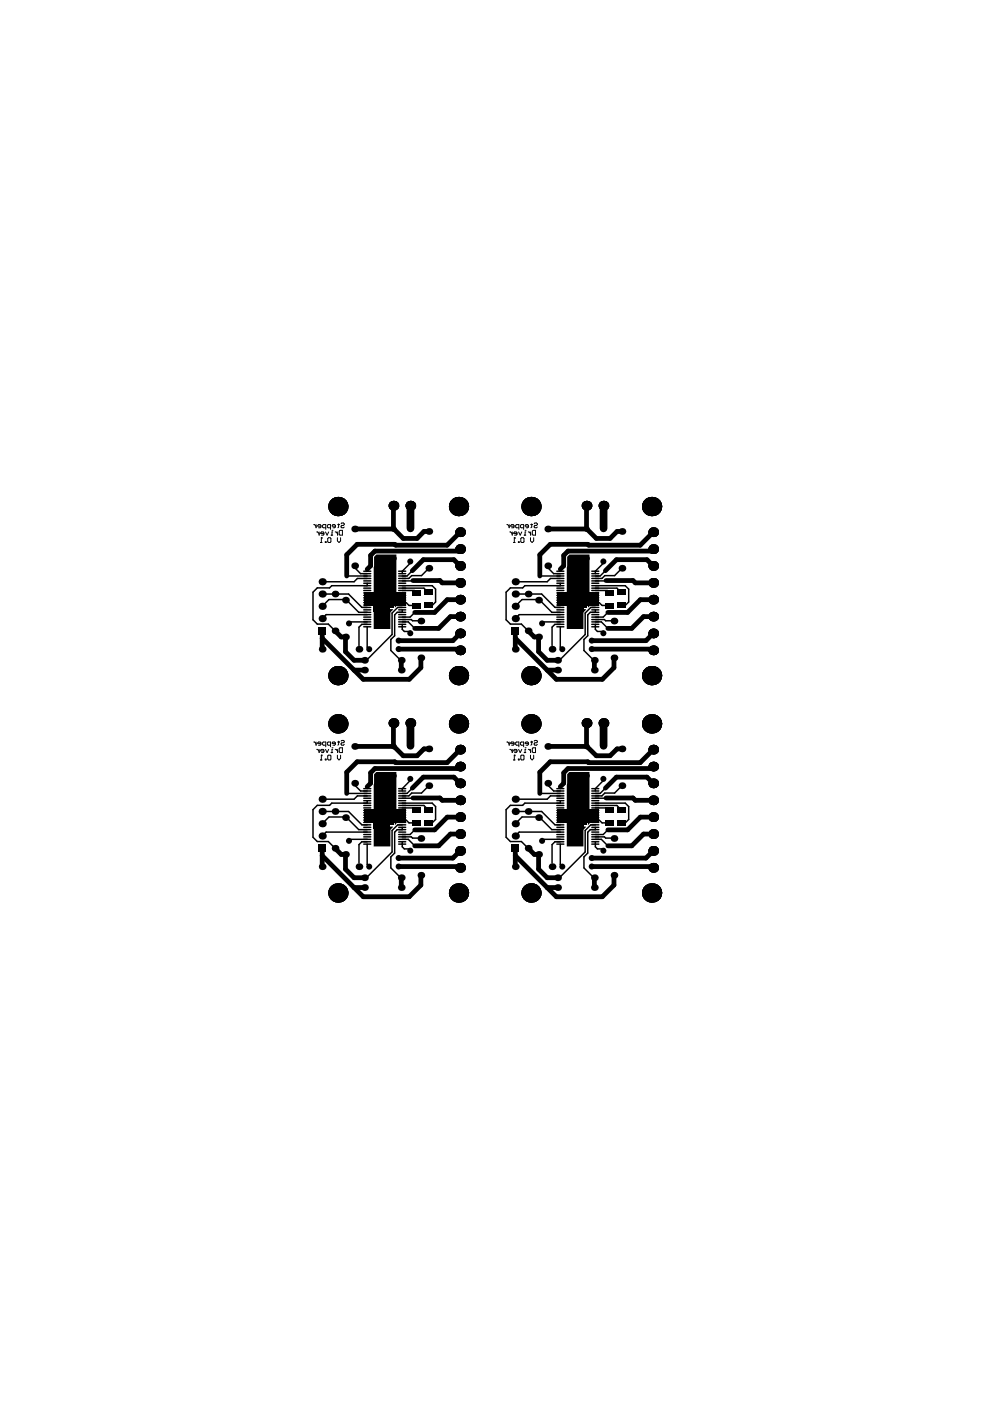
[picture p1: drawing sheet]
<svg xmlns="http://www.w3.org/2000/svg" width="203mm" height="289mm" viewBox="0 0 203 289" stroke-linecap="round" stroke-linejoin="round" font-family="sans-serif">
<g fill="#000">
<path d="M77.7 114.4l-.5 .4-.1 14.9h3.5v-3.3l.5-.7v-.1h-1.6v-2h2l.1 1.7 .2-.4h1.2v-.2h-1.2v-.3h1.2v-.2h-1.2v-.3h1.2v-.3h-1.2v-.2h1.2v-.2h-1.2v-.3h1.2v-.2h-1.2v-.3h1.2v-.2h-1.2v-7.8zM77.3 121.4h2v2h-2zM79.5 121.4h2v2h-2zM77.3 123.6h2v2h-2z"/>
<path d="M117.5 114.4l-.5 .4v2.2v12.7h3.4v-3.3l.5-.7v-.1h-1.5v-2h1.9l.1 1.7 .2-.4h1.3v-.2h-1.3v-.3h1.3v-.2h-1.3v-.3h1.3v-.3h-1.3v-.2h1.3v-.2h-1.3v-.3h1.3v-.2h-1.3v-.3h1.3v-.2h-1.3v-7.8zM117.2 121.4h1.9v2h-1.9zM119.4 121.4h1.9v2h-1.9zM117.2 123.6h1.9v2h-1.9z"/>
<path d="M77.7 159.2l-.5 .5-.1 14.9h3.5v-3.3l.5-.7-1.6-.1v-2h2l.1 1.6 .2-.4h1.2v-.2h-1.2v-.3h1.2v-.2h-1.2v-.3h1.2v-.2h-1.2v-.3h1.2v-.2h-1.2v-.3h1.2v-.2h-1.2v-.3h1.2v-.2h-1.2v-7.8zM77.3 166.3h2v1.9h-2zM79.5 166.3h2v1.9h-2zM77.3 168.5h2v2h-2z"/>
<path d="M117.5 159.2l-.5 .5v2.1v12.8h3.4v-3.3l.5-.7-1.5-.1v-2h1.9l.1 1.6 .2-.4h1.3v-.2h-1.3v-.3h1.3v-.2h-1.3v-.3h1.3v-.2h-1.3v-.3h1.3v-.2h-1.3v-.3h1.3v-.2h-1.3v-.3h1.3v-.2h-1.3v-7.8zM117.2 166.3h1.9v1.9h-1.9zM119.4 166.3h1.9v1.9h-1.9zM117.2 168.5h1.9v2h-1.9z"/>
<circle cx="66.5" cy="120" r=".75"/>
<circle cx="69.7" cy="104.5" r="1.99"/>
<circle cx="73.2" cy="116.7" r=".7"/>
<circle cx="73.2" cy="109.1" r=".7"/>
<circle cx="81.2" cy="104.3" r="1"/>
<circle cx="81.2" cy="115.2" r=".62"/>
<circle cx="81.2" cy="109.1" r=".62"/>
<circle cx="84.7" cy="109" r=".62"/>
<circle cx="84.7" cy="115.8" r=".62"/>
<circle cx="84.7" cy="104.3" r="1"/>
<circle cx="88.5" cy="109.6" r=".7"/>
<circle cx="88.5" cy="117.2" r=".7"/>
<circle cx="94.6" cy="104.5" r="1.99"/>
<circle cx="94.9" cy="109.8" r="1"/>
<circle cx="94.9" cy="113.2" r="1"/>
<circle cx="94.9" cy="116.7" r="1"/>
<circle cx="106.3" cy="120" r=".75"/>
<circle cx="109.6" cy="104.5" r="1.99"/>
<circle cx="113" cy="116.7" r=".7"/>
<circle cx="113" cy="109.1" r=".7"/>
<circle cx="121" cy="104.3" r="1"/>
<circle cx="121.1" cy="109.1" r=".62"/>
<circle cx="121.1" cy="115.2" r=".62"/>
<circle cx="124.5" cy="109" r=".62"/>
<circle cx="124.5" cy="115.8" r=".62"/>
<circle cx="124.5" cy="104.3" r="1"/>
<circle cx="128.3" cy="109.6" r=".7"/>
<circle cx="128.3" cy="117.2" r=".7"/>
<circle cx="134.5" cy="104.5" r="1.99"/>
<circle cx="134.8" cy="116.7" r="1"/>
<circle cx="134.8" cy="109.8" r="1"/>
<circle cx="134.8" cy="113.2" r="1"/>
<circle cx="66.5" cy="122.5" r=".75"/>
<circle cx="66.5" cy="133.9" r=".7"/>
<circle cx="66.5" cy="125" r=".75"/>
<circle cx="66.5" cy="127.6" r=".75"/>
<circle cx="69.1" cy="122.5" r=".7"/>
<circle cx="69.1" cy="130.1" r=".7"/>
<circle cx="69.7" cy="139.3" r="1.99"/>
<circle cx="71.3" cy="123.8" r=".7"/>
<circle cx="71.3" cy="131.4" r=".7"/>
<circle cx="72" cy="128.6" r=".62"/>
<circle cx="74.1" cy="133.9" r=".7"/>
<circle cx="75.2" cy="138.2" r=".7"/>
<circle cx="75.2" cy="136.2" r=".7"/>
<circle cx="76.2" cy="133.9" r=".62"/>
<circle cx="82.3" cy="132.1" r=".62"/>
<circle cx="82.3" cy="133.9" r=".62"/>
<circle cx="82.8" cy="138.2" r=".7"/>
<circle cx="82.8" cy="136.2" r=".7"/>
<circle cx="84.7" cy="130.6" r=".62"/>
<circle cx="86.9" cy="135.7" r=".7"/>
<circle cx="86.9" cy="128.1" r=".7"/>
<circle cx="94.6" cy="139.3" r="1.99"/>
<circle cx="94.9" cy="127.2" r="1"/>
<circle cx="94.9" cy="120.2" r="1"/>
<circle cx="94.9" cy="134.1" r="1"/>
<circle cx="94.9" cy="123.7" r="1"/>
<circle cx="94.9" cy="130.6" r="1"/>
<circle cx="106.3" cy="133.9" r=".7"/>
<circle cx="106.3" cy="122.5" r=".75"/>
<circle cx="106.3" cy="125" r=".75"/>
<circle cx="106.3" cy="127.6" r=".75"/>
<circle cx="109" cy="122.5" r=".7"/>
<circle cx="109" cy="130.1" r=".7"/>
<circle cx="109.6" cy="139.3" r="1.99"/>
<circle cx="111.1" cy="123.8" r=".7"/>
<circle cx="111.1" cy="131.4" r=".7"/>
<circle cx="111.9" cy="128.6" r=".62"/>
<circle cx="113.9" cy="133.9" r=".7"/>
<circle cx="115.1" cy="138.2" r=".7"/>
<circle cx="115.1" cy="136.2" r=".7"/>
<circle cx="116" cy="133.9" r=".62"/>
<circle cx="122.1" cy="132.1" r=".62"/>
<circle cx="122.1" cy="133.9" r=".62"/>
<circle cx="122.7" cy="138.2" r=".7"/>
<circle cx="122.7" cy="136.2" r=".7"/>
<circle cx="124.5" cy="130.6" r=".62"/>
<circle cx="126.7" cy="135.7" r=".7"/>
<circle cx="126.7" cy="128.1" r=".7"/>
<circle cx="134.5" cy="139.3" r="1.99"/>
<circle cx="134.8" cy="123.7" r="1"/>
<circle cx="134.8" cy="120.2" r="1"/>
<circle cx="134.8" cy="130.6" r="1"/>
<circle cx="134.8" cy="127.2" r="1"/>
<circle cx="134.8" cy="134.1" r="1"/>
<circle cx="69.7" cy="149.3" r="1.99"/>
<circle cx="73.2" cy="153.9" r=".7"/>
<circle cx="81.2" cy="149.1" r="1"/>
<circle cx="81.2" cy="160" r=".62"/>
<circle cx="81.2" cy="153.9" r=".62"/>
<circle cx="84.7" cy="153.8" r=".62"/>
<circle cx="84.7" cy="149.1" r="1"/>
<circle cx="88.5" cy="154.4" r=".7"/>
<circle cx="94.6" cy="149.3" r="1.99"/>
<circle cx="94.9" cy="154.6" r="1"/>
<circle cx="94.9" cy="158.1" r="1"/>
<circle cx="109.6" cy="149.3" r="1.99"/>
<circle cx="113" cy="153.9" r=".7"/>
<circle cx="121" cy="149.1" r="1"/>
<circle cx="121.1" cy="153.9" r=".62"/>
<circle cx="121.1" cy="160" r=".62"/>
<circle cx="124.5" cy="153.8" r=".62"/>
<circle cx="124.5" cy="149.1" r="1"/>
<circle cx="128.3" cy="154.4" r=".7"/>
<circle cx="134.5" cy="149.3" r="1.99"/>
<circle cx="134.8" cy="154.6" r="1"/>
<circle cx="134.8" cy="158.1" r="1"/>
<circle cx="66.5" cy="164.8" r=".75"/>
<circle cx="66.5" cy="167.3" r=".75"/>
<circle cx="66.5" cy="169.9" r=".75"/>
<circle cx="66.5" cy="172.4" r=".75"/>
<circle cx="66.5" cy="178.7" r=".7"/>
<circle cx="69.1" cy="167.3" r=".7"/>
<circle cx="69.1" cy="174.9" r=".7"/>
<circle cx="71.3" cy="168.6" r=".7"/>
<circle cx="71.3" cy="176.2" r=".7"/>
<circle cx="72" cy="173.4" r=".62"/>
<circle cx="73.2" cy="161.5" r=".7"/>
<circle cx="74.1" cy="178.7" r=".7"/>
<circle cx="76.2" cy="178.7" r=".62"/>
<circle cx="82.3" cy="177" r=".62"/>
<circle cx="82.3" cy="178.7" r=".62"/>
<circle cx="84.7" cy="175.4" r=".62"/>
<circle cx="84.7" cy="160.6" r=".62"/>
<circle cx="86.9" cy="172.9" r=".7"/>
<circle cx="88.5" cy="162" r=".7"/>
<circle cx="94.9" cy="179" r="1"/>
<circle cx="94.9" cy="172" r="1"/>
<circle cx="94.9" cy="165" r="1"/>
<circle cx="94.9" cy="175.5" r="1"/>
<circle cx="94.9" cy="168.5" r="1"/>
<circle cx="94.9" cy="161.6" r="1"/>
<circle cx="106.3" cy="178.7" r=".7"/>
<circle cx="106.3" cy="167.3" r=".75"/>
<circle cx="106.3" cy="169.9" r=".75"/>
<circle cx="106.3" cy="172.4" r=".75"/>
<circle cx="106.3" cy="164.8" r=".75"/>
<circle cx="109" cy="167.3" r=".7"/>
<circle cx="109" cy="174.9" r=".7"/>
<circle cx="111.1" cy="176.2" r=".7"/>
<circle cx="111.1" cy="168.6" r=".7"/>
<circle cx="111.9" cy="173.4" r=".62"/>
<circle cx="113" cy="161.5" r=".7"/>
<circle cx="113.9" cy="178.7" r=".7"/>
<circle cx="116" cy="178.7" r=".62"/>
<circle cx="122.1" cy="177" r=".62"/>
<circle cx="122.1" cy="178.7" r=".62"/>
<circle cx="124.5" cy="175.4" r=".62"/>
<circle cx="124.5" cy="160.6" r=".62"/>
<circle cx="126.7" cy="172.9" r=".7"/>
<circle cx="128.3" cy="162" r=".7"/>
<circle cx="134.8" cy="168.5" r="1"/>
<circle cx="134.8" cy="161.6" r="1"/>
<circle cx="134.8" cy="179" r="1"/>
<circle cx="134.8" cy="175.5" r="1"/>
<circle cx="134.8" cy="165" r="1"/>
<circle cx="134.8" cy="172" r="1"/>
<circle cx="69.7" cy="184.2" r="1.99"/>
<circle cx="75.2" cy="181" r=".7"/>
<circle cx="75.2" cy="183" r=".7"/>
<circle cx="82.8" cy="181" r=".7"/>
<circle cx="82.8" cy="183" r=".7"/>
<circle cx="86.9" cy="180.5" r=".7"/>
<circle cx="94.6" cy="184.2" r="1.99"/>
<circle cx="109.6" cy="184.2" r="1.99"/>
<circle cx="115.1" cy="183" r=".7"/>
<circle cx="115.1" cy="181" r=".7"/>
<circle cx="122.7" cy="181" r=".7"/>
<circle cx="122.7" cy="183" r=".7"/>
<circle cx="126.7" cy="180.5" r=".7"/>
<circle cx="134.5" cy="184.2" r="1.99"/>
</g>
<g fill="none" stroke="#000" stroke-width=".3">
<path d="M71.5 118.8h5M73.3 116.8v.4l1.1 1.1h2.1M75.1 119.8h1.4M75.1 117.8h1.4M75.8 117.4v.4M76.5 119.3h-2.8l-.6 .7h-6.7M82.3 118.3h1.4M82.3 119.8h2.9M82.3 117.8h1.4M84.7 115.8v.3l-1.7 1.7v.5M85.1 117.7l-1.1 1.1h-1.7M88.5 117.2l-1.5 1.5h-2l-.6 .6h-2.1"/>
<path d="M111.4 118.8h5M113.2 116.8v.4l1.1 1.1h2.1M114.9 119.8h1.5M114.9 117.8h1.5M115.6 117.4v.4M116.4 119.3h-2.8l-.7 .7h-6.7M122.1 118.3h1.5M122.1 119.8h3M122.1 117.8h1.5M124.5 115.8v.3l-1.6 1.7v.5M124.9 117.7l-1.1 1.1h-1.7M128.3 117.2l-1.5 1.5h-2l-.6 .6h-2.1"/>
<path d="M66.5 122.5h5.4l2.8 2.8h1.8M66.5 125l1.4-1.4h3.5l2.6 2.7h2.5M72.4 128.3h4.1M75.1 121.3h1.4M75.1 127.3h1.4M75.1 122.3h1.4M75.1 127.8h1.4M75.1 121.8h1.4M75.1 129.3h1.4M75.1 125.8h1.4M75.1 124.8h1.4M75.1 124.3h1.4"/>
<path d="M75.1 123.8h1.4M75.1 123.3h1.4M75.1 122.8h1.4M75.1 120.3h1.4M75.8 120.3v.5M75.8 122.3v2.5M75.8 129.3v4.2l.4 .4M76.5 128.8h-1.8l-.6 .5v3.8M76.5 120.8h-8l-.5 .4h-2.5l-.9 .9v5.7l.9 .9h2.3l1.3 1.4M76.5 126.8h-9.2l-.8 .8M81.9 122.3h1.8M82.3 120.8h6.9l.7 .7v2.7l-.7 .7h-.8"/>
<path d="M82.3 128.8h1.4M82.3 121.3h5.2l.9 .9M82.3 126.8h1.4M82.3 128.3h1.9l1.4 1.3M82.3 127.8h2.6l.2 .2h1.2M82.3 121.8h3.3M82.3 129.3h1.4M82.3 125.8h1.4M82.3 124.8h1.4M82.3 124.3h1.4M82.3 123.8h1.4M82.3 123.3h1.4"/>
<path d="M82.3 122.8h1.4M82.3 120.3h1.4M83 122.3v2.5M83 125.8v.5M83 128.8v1l.4 .4h1.3v.4M83.7 126.3h-1.7l-.6 .5v4.3l-.7 .8v2.2l2.1 2.2M83.7 125.3h-1.6l-1.2 1.1v4.5l-5.1 5.1M83.8 124.3l.6 .6h1.6M85.6 126.3l-1 1h-2.3M106.3 122.5h5.5l2.7 2.8h1.9M106.3 125l1.4-1.4h3.6l2.6 2.7h2.5M112.2 128.3h4.2"/>
<path d="M114.9 121.3h1.5M114.9 127.3h1.5M114.9 122.3h1.5M114.9 127.8h1.5M114.9 121.8h1.5M114.9 129.3h1.5M114.9 125.8h1.5M114.9 124.8h1.5M114.9 124.3h1.5M114.9 123.8h1.5M114.9 123.3h1.5M114.9 122.8h1.5"/>
<path d="M114.9 120.3h1.5M115.6 120.3v.5M115.6 122.3v2.5M115.6 129.3v4.2l.5 .4M116.4 128.8h-1.9l-.6 .5v3.8M116.4 120.8h-8.1l-.4 .4h-2.6l-.9 .9v5.7l.9 .9h2.3l1.4 1.4M116.4 126.8h-9.3l-.8 .8M121.8 122.3h1.8M122.1 120.8h6.9l.7 .7v2.7l-.7 .7h-.8M122.1 128.8h1.5M122.1 121.3h5.2l.9 .9M122.1 128.3h2l1.3 1.3"/>
<path d="M122.1 126.8h1.5M122.1 127.8h2.6l.3 .2h1.2M122.1 121.8h3.3M122.1 129.3h1.5M122.1 125.8h1.5M122.1 124.8h1.5M122.1 124.3h1.5M122.1 123.8h1.5M122.1 123.3h1.5M122.1 122.8h1.5M122.1 120.3h1.5M122.9 122.3v2.5"/>
<path d="M122.9 125.8v.5M122.9 128.8v1l.4 .4h1.2v.4M123.6 126.3h-1.8l-.5 .5v4.3l-.8 .8v2.2l2.2 2.2M123.6 125.3h-1.7l-1.1 1.1v4.5l-5.2 5.1M123.6 124.3l.6 .6h1.6M125.4 126.3l-.9 1h-2.4M66.5 167.3h5.4l2.8 2.8h1.8M66.5 169.9l1.4-1.4h3.5l2.6 2.6h2.5M71.5 163.6h5M72.4 173.1h4.1M73.3 161.7v.3l1.1 1.1h2.1M75.1 166.1h1.4"/>
<path d="M75.1 172.1h1.4M75.1 167.1h1.4M75.1 172.6h1.4M75.1 166.6h1.4M75.1 164.6h1.4M75.1 174.1h1.4M75.1 170.6h1.4M75.1 169.6h1.4M75.1 169.1h1.4M75.1 168.6h1.4M75.1 168.1h1.4M75.1 167.6h1.4"/>
<path d="M75.1 165.1h1.4M75.1 162.6h1.4M75.8 174.1v4.2l.4 .4M75.8 162.2v.4M75.8 165.1v.5M75.8 167.1v2.5M76.5 173.6h-1.8l-.6 .6v3.8M76.5 165.6h-8l-.5 .5h-2.5l-.9 .9v5.7l.9 .8h2.3l1.3 1.4M76.5 171.6h-9.2l-.8 .8M76.5 164.1h-2.8l-.6 .7h-6.7M81.9 167.1h1.8M82.3 173.6h1.4"/>
<path d="M82.3 165.6h6.9l.7 .7v2.7l-.7 .7h-.8M82.3 163.1h1.4M82.3 166.1h5.2l.9 .9M82.3 171.6h1.4M82.3 173.1h1.9l1.4 1.3M82.3 172.6h2.6l.2 .2h1.2M82.3 166.6h3.3M82.3 164.6h2.9M82.3 174.1h1.4M82.3 170.6h1.4M82.3 169.6h1.4M82.3 169.1h1.4"/>
<path d="M82.3 168.6h1.4M82.3 168.1h1.4M82.3 167.6h1.4M82.3 165.1h1.4M82.3 162.6h1.4M83 173.6v1l.4 .5h1.3v.3M83 167.1v2.5M83 170.6v.5M83.7 170.1h-1.6l-1.2 1.2v4.4l-5.1 5.1M83.7 171.1h-1.7l-.6 .5v4.3l-.7 .8v2.3l2.1 2.1M83.8 169.1l.6 .6h1.6M84.7 160.6v.3l-1.7 1.7v.5"/>
<path d="M85.1 162.5l-1.1 1.1h-1.7M85.6 171.1l-1 1h-2.3M88.5 162l-1.5 1.6h-2l-.6 .5h-2.1M106.3 167.3h5.5l2.7 2.8h1.9M106.3 169.9l1.4-1.4h3.6l2.6 2.6h2.5M111.4 163.6h5M112.2 173.1h4.2M113.2 161.7v.3l1.1 1.1h2.1M114.9 166.1h1.5M114.9 172.1h1.5M114.9 167.1h1.5M114.9 172.6h1.5"/>
<path d="M114.9 166.6h1.5M114.9 164.6h1.5M114.9 174.1h1.5M114.9 170.6h1.5M114.9 169.6h1.5M114.9 169.1h1.5M114.9 168.6h1.5M114.9 168.1h1.5M114.9 167.6h1.5M114.9 165.1h1.5M114.9 162.6h1.5M115.6 174.1v4.2l.5 .4"/>
<path d="M115.6 162.2v.4M115.6 165.1v.5M115.6 167.1v2.5M116.4 173.6h-1.9l-.6 .6v3.8M116.4 165.6h-8.1l-.4 .5h-2.6l-.9 .9v5.7l.9 .8h2.3l1.4 1.4M116.4 171.6h-9.3l-.8 .8M116.4 164.1h-2.8l-.7 .7h-6.7M121.8 167.1h1.8M122.1 173.6h1.5M122.1 165.6h6.9l.7 .7v2.7l-.7 .7h-.8M122.1 163.1h1.5M122.1 166.1h5.2l.9 .9"/>
<path d="M122.1 173.1h2l1.3 1.3M122.1 171.6h1.5M122.1 172.6h2.6l.3 .2h1.2M122.1 166.6h3.3M122.1 164.6h3M122.1 174.1h1.5M122.1 170.6h1.5M122.1 169.6h1.5M122.1 169.1h1.5M122.1 168.6h1.5M122.1 168.1h1.5M122.1 167.6h1.5"/>
<path d="M122.1 165.1h1.5M122.1 162.6h1.5M122.9 167.1v2.5M122.9 170.6v.5M122.9 173.6v1l.4 .5h1.2v.3M123.6 171.1h-1.8l-.5 .5v4.3l-.8 .8v2.3l2.2 2.1M123.6 170.1h-1.7l-1.1 1.2v4.4l-5.2 5.1M123.6 169.1l.6 .6h1.6M124.5 160.6v.3l-1.6 1.7v.5M124.9 162.5l-1.1 1.1h-1.7M125.4 171.1l-.9 1h-2.4M128.3 162l-1.5 1.6h-2l-.6 .5h-2.1"/>
</g>
<g fill="none" stroke="#000" stroke-width=".99">
<path d="M73.2 109.1h8.1M81.2 104.3v4.7M81.4 109.2l1.8 1.8h2.9l1.4-1.4h1M85.2 119.7h5.6l.5 .5h3.6M94.9 109.8l-2.6 2.6-18.6-.1-2.2 2.1v4.4M94.9 113.2l-.4 .4h-17.1l-.9 .9v2.2l-.7 .7M94.9 116.7l-1.2-1.3h-6.3l-2.3 2.3M113 109.1h8.1M121 104.3v4.7M121.2 109.2l1.9 1.8h2.8l1.4-1.4h1M125.1 119.7h5.5l.5 .5h3.7M134.8 109.8l-2.7 2.6-18.6-.1-2.1 2.1v4.4"/>
<path d="M134.8 113.2l-.4 .4h-17.2l-.9 .9v2.2l-.7 .7M134.8 116.7l-1.3-1.3h-6.3l-2.3 2.3M66.5 130.1v3.8M66.5 131.6l8.5 8.5h9.4l2.5-2.4v-2M69.1 130.1l1.3 1.3h.9v3l1.8 1.8h2.1M73.1 138.2h2.1M82.3 133.9h12.6M82.8 136.3v1.9M94.9 130.6l-1.4 1.5h-11.2M94.9 127.2h-2l-2.4 2.4h-4.9M94.9 123.7h-2.6l-2.6 2.6h-4.1M106.3 130.1v3.8"/>
<path d="M106.3 131.6l8.5 8.5h9.5l2.4-2.4v-2M109 130.1l1.3 1.3h.8v3l1.8 1.8h2.2M112.9 138.2h2.2M122.1 133.9h12.7M122.7 136.3v1.9M134.8 130.6l-1.5 1.5h-11.2M134.8 127.2h-2l-2.4 2.4h-5M134.8 123.7h-2.7l-2.6 2.6h-4.1M73.2 153.9h8.1M81.2 149.1v4.7M81.4 154.1l1.8 1.8h2.9l1.4-1.5h1M94.9 154.6l-2.6 2.7-18.6-.2-2.2 2.2v4.3"/>
<path d="M94.9 158.1l-.4 .4h-17.1l-.9 .9v2.1l-.7 .7M113 153.9h8.1M121 149.1v4.7M121.2 154.1l1.9 1.8h2.8l1.4-1.5h1M134.8 154.6l-2.7 2.7-18.6-.2-2.1 2.2v4.3M134.8 158.1l-.4 .4h-17.2l-.9 .9v2.1l-.7 .7M66.5 176.5l8.5 8.4h9.4l2.5-2.4v-2M66.5 174.9v3.8M69.1 174.9l1.3 1.3h.9v3l1.8 1.8h2.1M82.3 178.7h12.6M85.2 164.6h5.6l.5 .4h3.6M94.9 175.5l-1.4 1.5h-11.2"/>
<path d="M94.9 172h-2l-2.4 2.4h-4.9M94.9 168.5h-2.6l-2.6 2.6h-4.1M94.9 161.6l-1.2-1.3h-6.3l-2.3 2.2M106.3 174.9v3.8M106.3 176.5l8.5 8.4h9.5l2.4-2.4v-2M109 174.9l1.3 1.3h.8v3l1.8 1.8h2.2M122.1 178.7h12.7M125.1 164.6h5.5l.5 .4h3.7M134.8 175.5l-1.5 1.5h-11.2M134.8 161.6l-1.3-1.3h-6.3l-2.3 2.2M134.8 172h-2l-2.4 2.4h-5M134.8 168.5h-2.7l-2.6 2.6h-4.1"/>
<path d="M73.1 183h2.1M82.8 181.1v1.9M112.9 183h2.2M122.7 181.1v1.9"/>
</g>
<path d="M84.7 104.3v4.7M124.5 104.3v4.7M84.7 149.2v4.6M124.5 149.2v4.6" fill="none" stroke="#000" stroke-width="1.6"/>
<g fill="#000">
<path d="M67.7 104.5l2-2 2 2-2 2z" fill-rule="evenodd"/>
<path d="M81.2 103.3l1 1-1 1-1-1z" fill-rule="evenodd"/>
<path d="M84.7 103.3l1 1-1 1-1-1z" fill-rule="evenodd"/>
<path d="M92.6 104.5l2-2 2 2-2 2z" fill-rule="evenodd"/>
<path d="M93.9 116.7l1-1 1 1-1 1z" fill-rule="evenodd"/>
<path d="M93.9 109.8l1-1 1 1-1 .9z" fill-rule="evenodd"/>
<path d="M93.9 113.2l1-.9 1 .9-1 1z" fill-rule="evenodd"/>
<path d="M109.6 102.5l2 2-2 2-2-2z" fill-rule="evenodd"/>
<path d="M121 103.3l1 1-1 1-1-1z" fill-rule="evenodd"/>
<path d="M124.5 103.3l1 1-1 1-1-1z" fill-rule="evenodd"/>
<path d="M132.5 104.5l2-2 2 2-2 2z" fill-rule="evenodd"/>
<path d="M134.8 115.7l1 1-1 1-1-1z" fill-rule="evenodd"/>
<path d="M134.8 108.7l1 1.1-1 .9-1-.9z" fill-rule="evenodd"/>
<path d="M134.8 112.2l1 1-1 1-1-1z" fill-rule="evenodd"/>
<path d="M65.8 129.3h1.4v1.6h-1.4z" fill-rule="evenodd"/>
<path d="M67.7 139.3l2-1.9 2 1.9-2 2z" fill-rule="evenodd"/>
<path d="M77.1 124.5h3.4v1.7h-3.4z" fill-rule="evenodd"/>
<path d="M77.6 121.7h3.6v3.6h-3.6z" fill-rule="evenodd"/>
<path d="M77.2 121h4.3v1.3h-4.3z" fill-rule="evenodd"/>
<path d="M75.1 122.1h8.6v2.8h-8.6z" fill-rule="evenodd"/>
<path d="M85.1 121.6h1.7v1.1h-1.7z" fill-rule="evenodd"/>
<path d="M85.1 124.3h1.7v1.1h-1.7z" fill-rule="evenodd"/>
<path d="M87.5 124.3h1.7v1.1h-1.7z" fill-rule="evenodd"/>
<path d="M87.5 121.6h1.7v1.1h-1.7z" fill-rule="evenodd"/>
<path d="M92.6 139.3l2-1.9 2 1.9-2 2z" fill-rule="evenodd"/>
<path d="M94.9 133.1l1.1 1-1.1 1-.9-1z" fill-rule="evenodd"/>
<path d="M94.9 129.6l1.1 1-1.1 1-.9-1z" fill-rule="evenodd"/>
<path d="M93.9 123.7l1-1 1 1-1 1z" fill-rule="evenodd"/>
<path d="M93.9 127.2l1-1 1 1-1 .9z" fill-rule="evenodd"/>
<path d="M93.9 120.2l1-1 1 1-1 1z" fill-rule="evenodd"/>
<path d="M105.6 129.4h1.5v1.5h-1.5z" fill-rule="evenodd"/>
<path d="M109.6 137.4l2 1.9-2 2-2-2z" fill-rule="evenodd"/>
<path d="M117 124.5h3.4v1.7h-3.4z" fill-rule="evenodd"/>
<path d="M117.4 121.7h3.7v3.6h-3.7z" fill-rule="evenodd"/>
<path d="M117.1 121h4.3v1.3h-4.3z" fill-rule="evenodd"/>
<path d="M114.9 122.1h8.6v2.8h-8.6z" fill-rule="evenodd"/>
<path d="M125 121.6h1.6v1.1h-1.6z" fill-rule="evenodd"/>
<path d="M125 124.3h1.6v1.1h-1.6z" fill-rule="evenodd"/>
<path d="M127.4 124.3h1.7v1.1h-1.7z" fill-rule="evenodd"/>
<path d="M127.4 121.6h1.7v1.1h-1.7z" fill-rule="evenodd"/>
<path d="M132.5 139.3l2-1.9 2 1.9-2 2z" fill-rule="evenodd"/>
<path d="M134.8 133.1l1 1-1 1-1-1z" fill-rule="evenodd"/>
<path d="M134.8 129.6l1 1-1 1-1-1z" fill-rule="evenodd"/>
<path d="M134.8 122.7l1 1-1 1-1-1z" fill-rule="evenodd"/>
<path d="M134.8 126.2l1 1-1 .9-1-.9z" fill-rule="evenodd"/>
<path d="M134.8 119.2l1 1-1 1-1-1z" fill-rule="evenodd"/>
<path d="M69.7 147.3l2 2-2 2-2-2z" fill-rule="evenodd"/>
<path d="M81.2 148.1l1 1-1 1-1-1z" fill-rule="evenodd"/>
<path d="M84.7 148.1l1 1-1 1-1-1z" fill-rule="evenodd"/>
<path d="M94.6 147.3l2 2-2 2-2-2z" fill-rule="evenodd"/>
<path d="M94.9 153.6l1 1-1 1-.9-1z" fill-rule="evenodd"/>
<path d="M94.9 157.1l1 1-1 1-.9-1z" fill-rule="evenodd"/>
<path d="M109.6 147.3l2 2-2 2-2-2z" fill-rule="evenodd"/>
<path d="M121 148.1l1 1-1 1-1-1z" fill-rule="evenodd"/>
<path d="M124.5 148.1l1 1-1 1-1-1z" fill-rule="evenodd"/>
<path d="M134.5 147.3l2 2-2 2-2-2z" fill-rule="evenodd"/>
<path d="M134.8 153.6l1 1-1 1-1-1z" fill-rule="evenodd"/>
<path d="M134.8 157.1l1 1-1 1-1-1z" fill-rule="evenodd"/>
<path d="M65.7 174.2h1.5v1.5h-1.5z" fill-rule="evenodd"/>
<path d="M77.1 169.4h3.4v1.6h-3.4z" fill-rule="evenodd"/>
<path d="M77.6 166.5h3.6v3.7h-3.6z" fill-rule="evenodd"/>
<path d="M77.2 165.8h4.3v1.3h-4.3z" fill-rule="evenodd"/>
<path d="M75.1 167h8.6v2.8h-8.6z" fill-rule="evenodd"/>
<path d="M85.1 166.5h1.7v1.1h-1.7z" fill-rule="evenodd"/>
<path d="M85.1 169.1h1.7v1.2h-1.7z" fill-rule="evenodd"/>
<path d="M87.5 169.1h1.7v1.2h-1.7z" fill-rule="evenodd"/>
<path d="M87.5 166.5h1.7v1.1h-1.7z" fill-rule="evenodd"/>
<path d="M94.9 178l1 1-1 1-.9-1z" fill-rule="evenodd"/>
<path d="M94.9 174.5l1 1-1 1-.9-1z" fill-rule="evenodd"/>
<path d="M94.9 167.5l1 1-1 1-.9-1z" fill-rule="evenodd"/>
<path d="M94.9 171l1 1-1 1-.9-1z" fill-rule="evenodd"/>
<path d="M94.9 160.6l1 1-1 .9-.9-.9z" fill-rule="evenodd"/>
<path d="M94.9 164.1l1 .9-1 1-.9-1z" fill-rule="evenodd"/>
<path d="M105.6 174.2h1.5v1.5h-1.5z" fill-rule="evenodd"/>
<path d="M117 169.4h3.4v1.6h-3.4z" fill-rule="evenodd"/>
<path d="M117.4 166.5h3.7v3.7h-3.7z" fill-rule="evenodd"/>
<path d="M117.1 165.8h4.3v1.3h-4.3z" fill-rule="evenodd"/>
<path d="M114.9 167h8.6v2.8h-8.6z" fill-rule="evenodd"/>
<path d="M125 166.5h1.6v1.1h-1.6z" fill-rule="evenodd"/>
<path d="M125 169.1h1.6v1.2h-1.6z" fill-rule="evenodd"/>
<path d="M127.4 169.1h1.7v1.2h-1.7z" fill-rule="evenodd"/>
<path d="M127.4 166.5h1.7v1.1h-1.7z" fill-rule="evenodd"/>
<path d="M134.8 178l1 1-1 1-1-1z" fill-rule="evenodd"/>
<path d="M134.8 174.5l1 1-1 1-1-1z" fill-rule="evenodd"/>
<path d="M134.8 167.5l1 1-1 1-1-1z" fill-rule="evenodd"/>
<path d="M134.8 171l1 1-1 1-1-1z" fill-rule="evenodd"/>
<path d="M134.8 160.5l1 1.1-1 .9-1-.9z" fill-rule="evenodd"/>
<path d="M134.8 164l1 1-1 1-1-1z" fill-rule="evenodd"/>
<path d="M69.7 182.2l2 2-2 2-2-2z" fill-rule="evenodd"/>
<path d="M94.6 182.2l2 2-2 2-2-2z" fill-rule="evenodd"/>
<path d="M109.6 182.2l2 2-2 2-2-2z" fill-rule="evenodd"/>
<path d="M134.5 182.2l2 2-2 2-2-2z" fill-rule="evenodd"/>
</g>
<g fill="none" stroke="#000" stroke-width=".21">
<path d="M64.7 108.2l.5 .3M65.2 108.2v.6M65.3 109.7l.6 .3M65.9 109.7v.7M66.1 111.9h.4M66.2 108.5h-.6l.1-.3h.4l.1 .2v.3l-.5 .1M66.3 110.9h.1M66.3 110.9v1M66.3 110.9l.2 .2M66.8 110h-.6l.1-.3h.4l.1 .2-.1 .5h-.4M67.1 111.7h.2v.2h-.2zM67.2 109.7l.3 .7 .3-.7"/>
<path d="M67.2 108.8h-.5l-.1-.1 .1-.5h.5v1M67.8 110.9h.3l.2 .2v.6l-.2 .2-.5-.2v-.6zM68.2 108.8h-.5l-.2-.1v-.3l.2-.2h.5v1M68.3 110.4h.4M68.5 109.4h.1M68.7 109.7h-.2v.7M69.2 109.7l.5 .3M69.2 108.5h-.6l.1-.3h.3l.2 .2v.3l-.5 .1M69.6 110.9v.6l.4 .4 .3-.4v-.6M69.7 109.7v.7M69.7 108.2h.4M69.9 108v.7l-.2 .1"/>
<path d="M70.2 109.4h.5v1h-.5l-.2-.2v-.7zM70.4 108l.1-.1h.4l.1 .1-.1 .4-.5 .1 .1 .3 .5-.1M104.6 108.2l.5 .3M105.1 108.2v.6M105.2 109.7l.5 .3M105.7 109.7v.7M106 111.9h.3M106.1 108.5h-.7l.2-.3h.3l.2 .2v.3l-.5 .1M106.1 110.9h.1M106.1 110.9v1M106.1 110.9l.2 .2M106.7 110h-.7l.2-.3h.3l.2 .2v.3l-.5 .2"/>
<path d="M107 111.7h.1v.2h-.1zM107 109.7l.3 .7 .4-.7M107.1 108.8h-.5l-.2-.1 .2-.5h.5v1M107.6 110.9h.4l.1 .2v.6l-.1 .2-.5-.2v-.6zM108.1 108.8h-.5l-.2-.1v-.3l.2-.2h.5v1M108.2 110.4h.3M108.4 109.4h.1M108.5 109.7h-.1v.7M109 109.7l.5 .3M109.1 108.5h-.7l.2-.3h.3l.2 .2v.3l-.5 .1M109.5 110.9v.6l.3 .4 .3-.4v-.6M109.5 109.7v.7"/>
<path d="M109.5 108.2h.4M109.7 108v.7l-.2 .1M110 109.4h.5v1h-.5l-.2-.2v-.7zM110.2 108l.2-.1h.3l.2 .1-.2 .4-.5 .1 .2 .3 .5-.1M64.7 153l.5 .4M65.2 153v.7M65.3 154.5l.6 .4M65.9 154.5v.7M66.1 156.7h.4M66.2 153.4h-.6l.1-.4 .5 .2v.3l-.1 .2h-.4M66.3 155.7h.1M66.3 155.7v1"/>
<path d="M66.3 155.7l.2 .2M66.8 154.9h-.6l.1-.4 .5 .2-.1 .5h-.4M67.1 156.5h.2v.2h-.2zM67.2 154.5l.3 .7 .3-.7M67.2 153.7h-.5l-.1-.2 .1-.5h.5v1M67.6 155.9l.2-.2 .5 .2v.6l-.2 .2h-.3l-.2-.2zM68.2 153.7h-.5l-.2-.2v-.3l.2-.2h.5v1M68.3 155.2h.4M68.5 154.2h.1M68.7 154.5h-.2v.7M69.2 154.5l.5 .4M69.2 153.4h-.6l.1-.4 .5 .2v.3l-.2 .2h-.3"/>
<path d="M69.6 155.7v.7l.4 .3 .3-.3v-.7M69.7 154.5v.7M69.7 153h.4M69.9 152.8v.7l-.2 .2M70.2 154.2h.5v1h-.5l-.2-.2v-.6zM70.4 152.8l.1-.1 .5 .1-.1 .4h-.4l-.1 .2 .1 .3h.4l.1-.2M104.6 153l.5 .4M105.1 153v.7M105.2 154.5l.5 .4M105.7 154.5v.7M106 156.7h.3M106.1 153.4h-.7l.2-.4 .5 .2v.3l-.2 .2h-.3"/>
<path d="M106.1 155.7h.1M106.1 155.7v1M106.1 155.7l.2 .2M106.7 154.9h-.7l.2-.4 .5 .2v.3l-.2 .2h-.3M107 156.5h.1v.2h-.1zM107 154.5l.3 .7 .4-.7M107.1 153.7h-.5l-.2-.2 .2-.5h.5v1M107.5 155.9l.1-.2 .5 .2v.6l-.1 .2h-.4l-.1-.2zM108.1 153.7h-.5l-.2-.2v-.3l.2-.2h.5v1M108.2 155.2h.3M108.4 154.2h.1M108.5 154.5h-.1v.7"/>
<path d="M109 154.5l.5 .4M109.1 153.4h-.7l.2-.4 .5 .2v.3l-.2 .2h-.3M109.5 155.7v.7l.3 .3 .3-.3v-.7M109.5 154.5v.7M109.5 153h.4M109.7 152.8v.7l-.2 .2M110 154.2h.5v1h-.5l-.2-.2v-.6zM110.2 152.8l.2-.1 .5 .1-.2 .4h-.3l-.2 .2 .2 .3h.3l.2-.2"/>
</g>
</svg>
